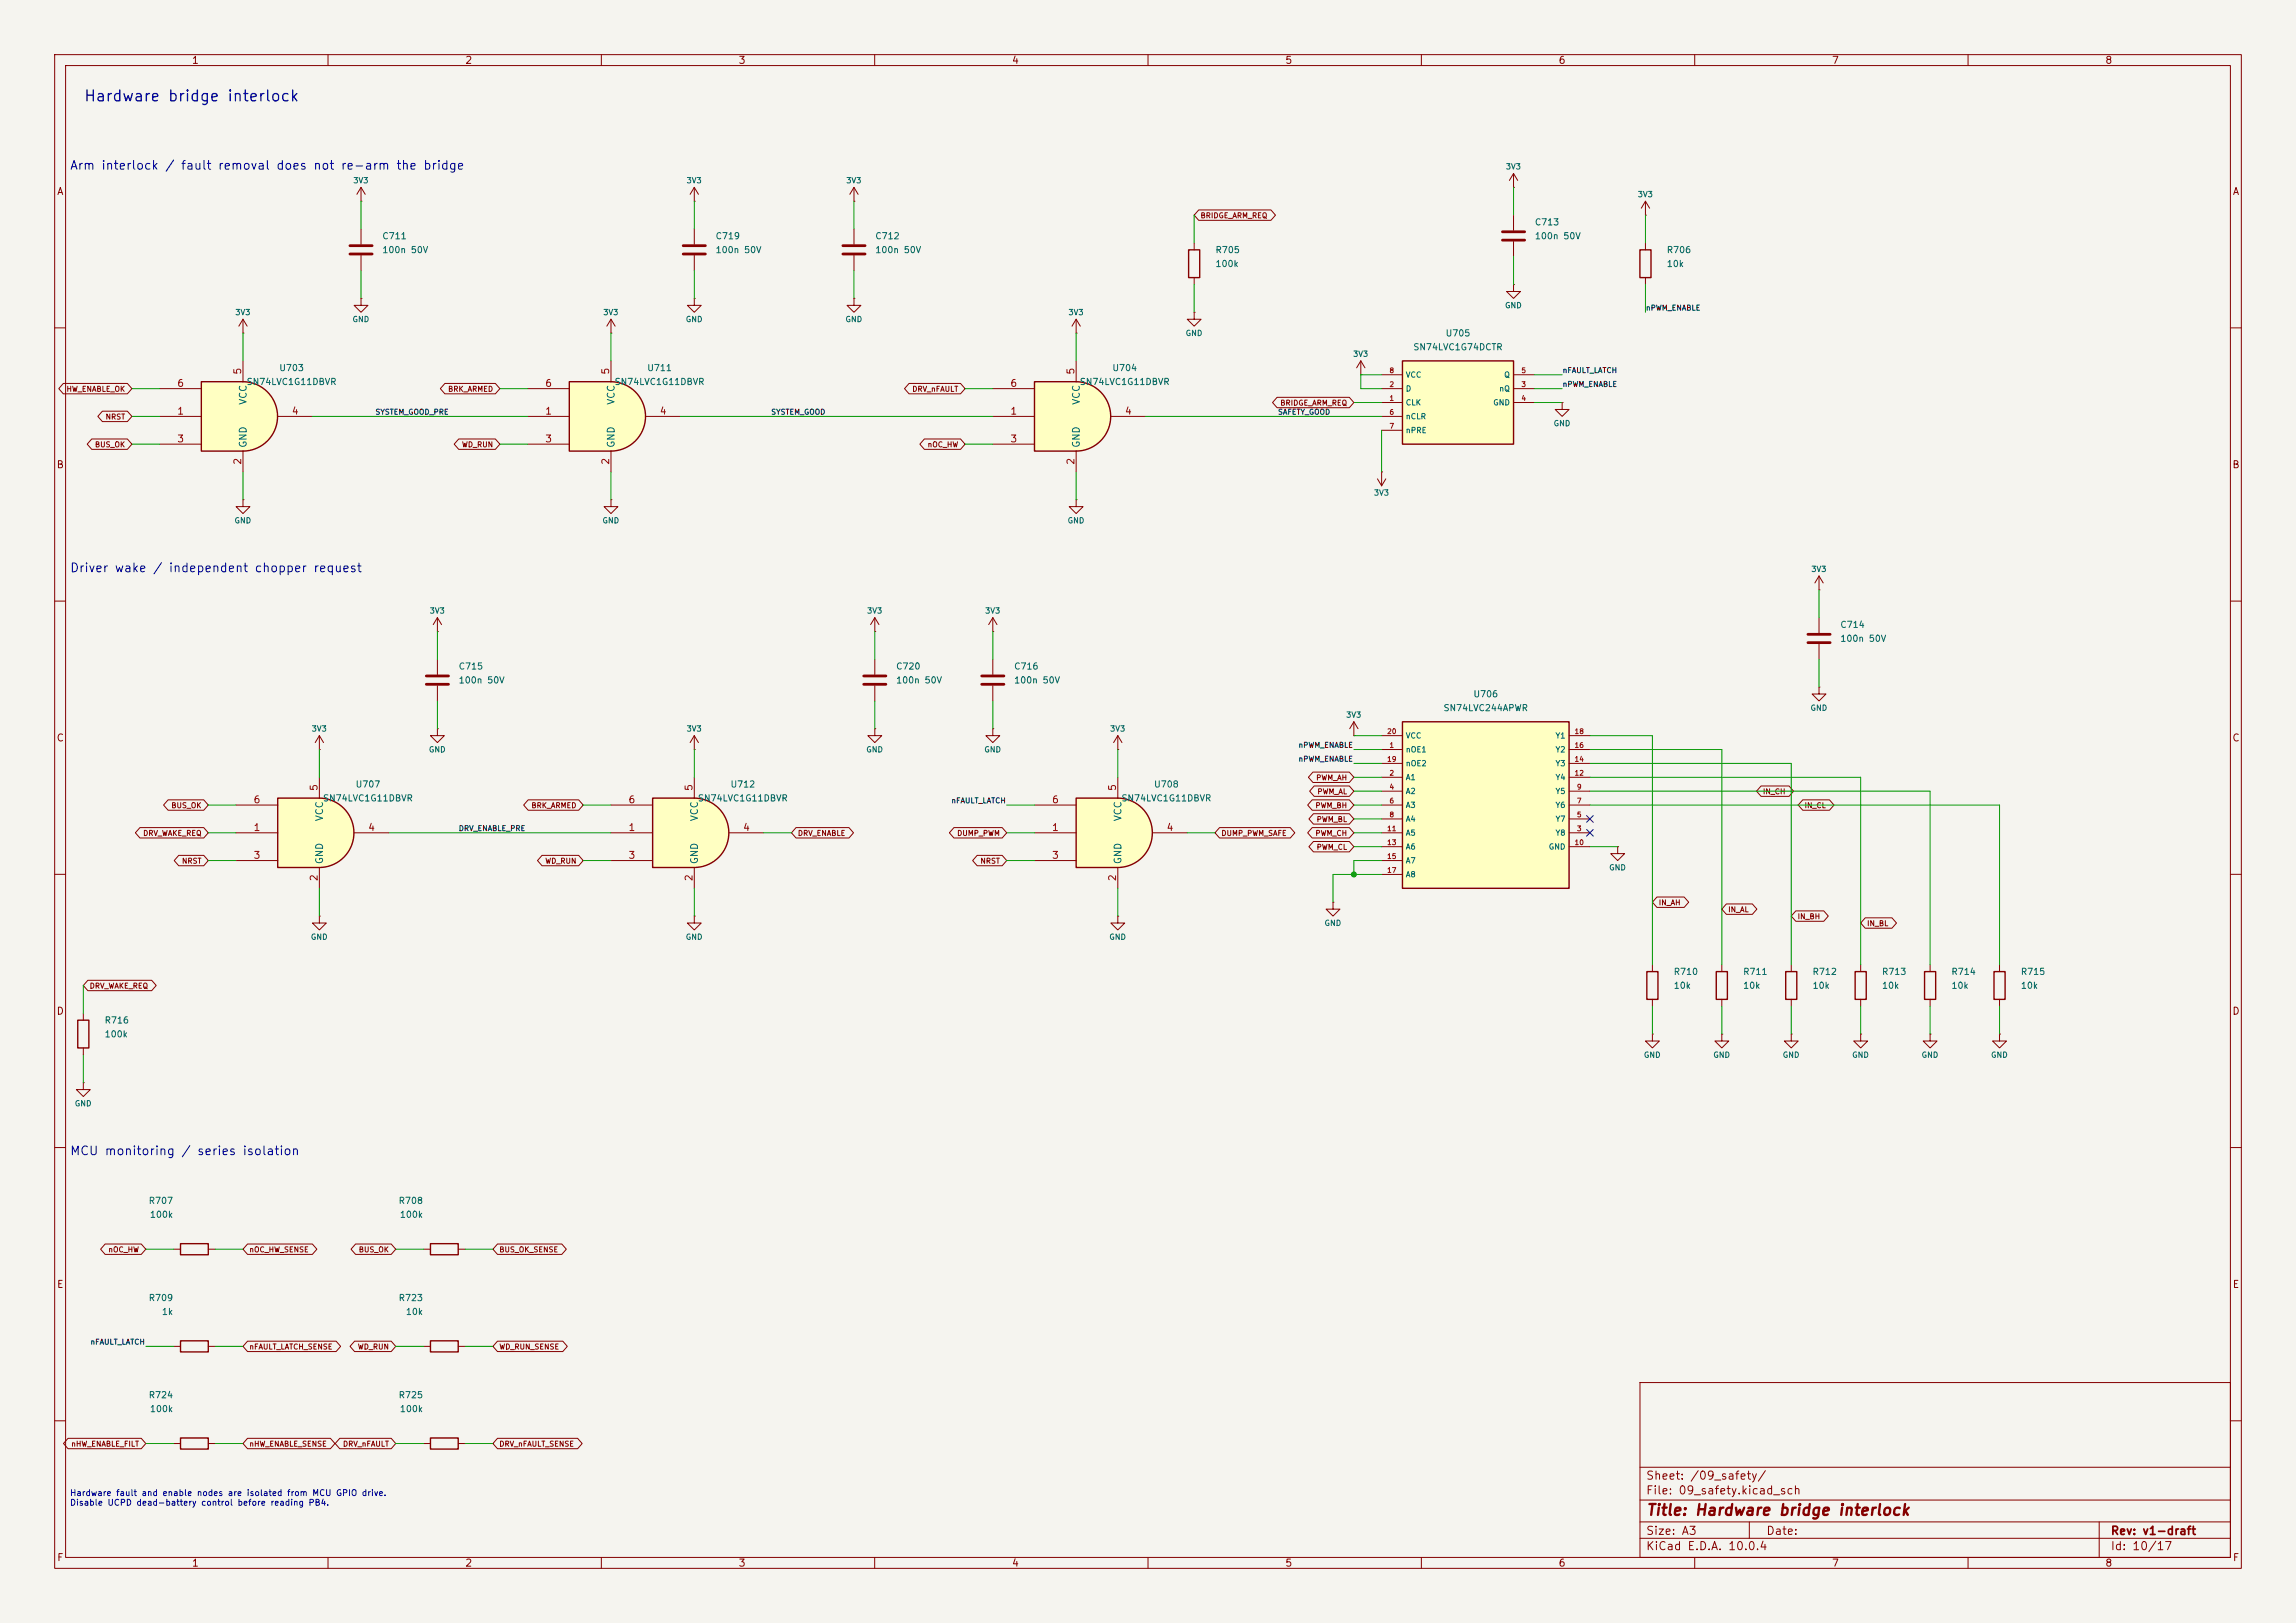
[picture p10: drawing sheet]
<svg xmlns="http://www.w3.org/2000/svg" width="420mm" height="297mm" viewBox="0 0 420 297" stroke-linecap="round" stroke-linejoin="round" font-family="sans-serif">
<defs><g id="words">
<text font-size="2" fill="#0000c2" x="15.2" y="19.1">Hardware bridge interlock</text>
<text font-size="2" fill="#840000" x="301" y="277.8">Title: Hardware bridge interlock</text>
<g font-size="1.6" fill="#0000c2">
<text x="12.7" y="31.5">Arm interlock / fault removal does not re-arm the bridge</text>
<text x="12.7" y="105.1">Driver wake / independent chopper request</text>
<text x="12.7" y="211.8">MCU monitoring / series isolation</text>
</g>
<g font-size="1.5" fill="#840000">
<text x="301" y="273.8">File: 09_safety.kicad_sch</text>
<text x="301" y="271.1">Sheet: /09_safety/</text>
<text x="301" y="281.2">Size: A3</text>
<text x="323" y="281.2">Date:</text>
<text x="386" y="281.2">Rev: v1-draft</text>
<text x="301" y="284">KiCad E.D.A. 10.0.4</text>
<text x="386" y="284">Id: 10/17</text>
</g>
<g font-size="1.3" fill="#840000">
<text x="35" y="12">1</text>
<text x="85" y="12">2</text>
<text x="135" y="12">3</text>
<text x="185" y="12">4</text>
<text x="235" y="12">5</text>
<text x="285" y="12">6</text>
<text x="335" y="12">7</text>
<text x="385" y="12">8</text>
<text x="10.3" y="36">A</text>
<text x="408.3" y="36">A</text>
<text x="10.3" y="86">B</text>
<text x="408.2" y="86">B</text>
<text x="10.3" y="136">C</text>
<text x="408.2" y="136">C</text>
<text x="10.3" y="186">D</text>
<text x="408.2" y="186">D</text>
<text x="10.3" y="236">E</text>
<text x="408.3" y="236">E</text>
<text x="10.3" y="286">F</text>
<text x="35" y="287">1</text>
<text x="85" y="287">2</text>
<text x="135" y="287">3</text>
<text x="185" y="287">4</text>
<text x="235" y="287">5</text>
<text x="285" y="287">6</text>
<text x="335" y="287">7</text>
<text x="385" y="287">8</text>
<text x="408.3" y="286">F</text>
</g>
<g font-size="1.3" fill="#a90000">
<text x="32.3" y="71.1">6</text>
<text x="44.4" y="68.7" transform="rotate(-90 44.4 68.7)">5</text>
<text x="99.6" y="71.1">6</text>
<text x="111.7" y="68.7" transform="rotate(-90 111.7 68.7)">5</text>
<text x="184.7" y="71.1">6</text>
<text x="196.8" y="68.7" transform="rotate(-90 196.8 68.7)">5</text>
<text x="32.3" y="76.2">1</text>
<text x="53.3" y="76.2">4</text>
<text x="99.6" y="76.2">1</text>
<text x="120.6" y="76.2">4</text>
<text x="184.7" y="76.2">1</text>
<text x="205.7" y="76.2">4</text>
<text x="32.3" y="81.3">3</text>
<text x="99.6" y="81.3">3</text>
<text x="184.7" y="81.3">3</text>
<text x="44.4" y="85.2" transform="rotate(-90 44.4 85.2)">2</text>
<text x="111.7" y="85.2" transform="rotate(-90 111.7 85.2)">2</text>
<text x="196.8" y="85.2" transform="rotate(-90 196.8 85.2)">2</text>
<text x="46.3" y="147.3">6</text>
<text x="58.4" y="144.9" transform="rotate(-90 58.4 144.9)">5</text>
<text x="114.9" y="147.3">6</text>
<text x="127" y="144.9" transform="rotate(-90 127 144.9)">5</text>
<text x="192.3" y="147.3">6</text>
<text x="204.4" y="144.9" transform="rotate(-90 204.4 144.9)">5</text>
<text x="46.3" y="152.4">1</text>
<text x="67.2" y="152.4">4</text>
<text x="114.9" y="152.4">1</text>
<text x="135.8" y="152.4">4</text>
<text x="192.3" y="152.4">1</text>
<text x="213.3" y="152.4">4</text>
<text x="46.3" y="157.5">3</text>
<text x="58.4" y="161.4" transform="rotate(-90 58.4 161.4)">2</text>
<text x="114.9" y="157.5">3</text>
<text x="127" y="161.4" transform="rotate(-90 127 161.4)">2</text>
<text x="192.3" y="157.5">3</text>
<text x="204.4" y="161.4" transform="rotate(-90 204.4 161.4)">2</text>
</g>
<g font-size="1.3" fill="#006464">
<text x="45.4" y="74.2" transform="rotate(-90 45.4 74.2)">VCC</text>
<text x="112.7" y="74.2" transform="rotate(-90 112.7 74.2)">VCC</text>
<text x="197.8" y="74.2" transform="rotate(-90 197.8 74.2)">VCC</text>
<text x="45.4" y="82" transform="rotate(-90 45.4 82)">GND</text>
<text x="112.7" y="82" transform="rotate(-90 112.7 82)">GND</text>
<text x="197.8" y="82" transform="rotate(-90 197.8 82)">GND</text>
<text x="59.4" y="150.4" transform="rotate(-90 59.4 150.4)">VCC</text>
<text x="128" y="150.4" transform="rotate(-90 128 150.4)">VCC</text>
<text x="205.4" y="150.4" transform="rotate(-90 205.4 150.4)">VCC</text>
<text x="59.4" y="158.2" transform="rotate(-90 59.4 158.2)">GND</text>
<text x="128" y="158.2" transform="rotate(-90 128 158.2)">GND</text>
<text x="205.4" y="158.2" transform="rotate(-90 205.4 158.2)">GND</text>
</g>
<g font-size="1.2" fill="#006464">
<text x="280.7" y="41.5">C713</text>
<text x="69.8" y="44.1">C711</text>
<text x="69.8" y="46.6">100n 50V</text>
<text x="130.8" y="44.1">C719</text>
<text x="130.8" y="46.6">100n 50V</text>
<text x="160" y="44.1">C712</text>
<text x="160" y="46.6">100n 50V</text>
<text x="222.2" y="46.6">R705</text>
<text x="280.7" y="44.1">100n 50V</text>
<text x="304.8" y="46.6">R706</text>
<text x="222.2" y="49.1">100k</text>
<text x="304.8" y="49.1">10k</text>
<text x="258.4" y="64.4">SN74LVC1G74DCTR</text>
<text x="264.3" y="61.8">U705</text>
<text x="45" y="70.7">SN74LVC1G11DBVR</text>
<text x="51" y="68.2">U703</text>
<text x="112.3" y="70.7">SN74LVC1G11DBVR</text>
<text x="118.3" y="68.2">U711</text>
<text x="197.4" y="70.7">SN74LVC1G11DBVR</text>
<text x="203.4" y="68.2">U704</text>
<text x="336.5" y="115.2">C714</text>
<text x="336.5" y="117.7">100n 50V</text>
<text x="83.8" y="122.8">C715</text>
<text x="83.8" y="125.3">100n 50V</text>
<text x="163.8" y="122.8">C720</text>
<text x="163.8" y="125.3">100n 50V</text>
<text x="185.4" y="122.8">C716</text>
<text x="185.4" y="125.3">100n 50V</text>
<text x="263.9" y="130.4">SN74LVC244APWR</text>
<text x="269.4" y="127.9">U706</text>
<text x="59" y="146.9">SN74LVC1G11DBVR</text>
<text x="65" y="144.4">U707</text>
<text x="127.6" y="146.9">SN74LVC1G11DBVR</text>
<text x="133.5" y="144.4">U712</text>
<text x="205" y="146.9">SN74LVC1G11DBVR</text>
<text x="211" y="144.4">U708</text>
<text x="306.1" y="178.7">R710</text>
<text x="318.8" y="178.7">R711</text>
<text x="331.5" y="178.7">R712</text>
<text x="344.2" y="178.7">R713</text>
<text x="356.9" y="178.7">R714</text>
<text x="369.6" y="178.7">R715</text>
<text x="306.1" y="181.2">10k</text>
<text x="318.8" y="181.2">10k</text>
<text x="331.5" y="181.2">10k</text>
<text x="344.2" y="181.2">10k</text>
<text x="356.9" y="181.2">10k</text>
<text x="369.6" y="181.2">10k</text>
<text x="19" y="187.6">R716</text>
<text x="19" y="190.1">100k</text>
<text x="27.1" y="220.6">R707</text>
<text x="72.8" y="220.6">R708</text>
<text x="27.3" y="223.1">100k</text>
<text x="73" y="223.1">100k</text>
<text x="27.1" y="238.4">R709</text>
<text x="72.8" y="238.4">R723</text>
<text x="29.5" y="240.9">1k</text>
<text x="74.1" y="240.9">10k</text>
<text x="27.1" y="256.1">R724</text>
<text x="72.8" y="256.1">R725</text>
<text x="27.3" y="258.7">100k</text>
<text x="73" y="258.7">100k</text>
</g>
<g font-size="1.1" fill="#0000c2">
<text x="12.7" y="274">Hardware fault and enable nodes are isolated from MCU GPIO drive.</text>
<text x="12.7" y="275.8">Disable UCPD dead-battery control before reading PB4.</text>
</g>
<g font-size="1" fill="#006464">
<text x="64.5" y="33.8">3V3</text>
<text x="125.5" y="33.8">3V3</text>
<text x="154.7" y="33.8">3V3</text>
<text x="275.4" y="31.2">3V3</text>
<text x="299.5" y="36.3">3V3</text>
<text x="42.9" y="57.9">3V3</text>
<text x="64.4" y="59.2">GND</text>
<text x="110.3" y="57.9">3V3</text>
<text x="125.3" y="59.2">GND</text>
<text x="154.6" y="59.2">GND</text>
<text x="195.3" y="57.9">3V3</text>
<text x="275.2" y="56.6">GND</text>
<text x="216.8" y="61.7">GND</text>
<text x="247.4" y="65.5">3V3</text>
<text x="257" y="71.9">D</text>
<text x="257" y="69.3">VCC</text>
<text x="274.1" y="71.9">nQ</text>
<text x="275" y="69.3">Q</text>
<text x="257" y="74.4">CLK</text>
<text x="257" y="77">nCLR</text>
<text x="273" y="74.4">GND</text>
<text x="257" y="79.5">nPRE</text>
<text x="284.1" y="78.2">GND</text>
<text x="251.2" y="90.9">3V3</text>
<text x="42.8" y="96">GND</text>
<text x="110.1" y="96">GND</text>
<text x="195.2" y="96">GND</text>
<text x="331.2" y="104.9">3V3</text>
<text x="78.5" y="112.5">3V3</text>
<text x="158.5" y="112.5">3V3</text>
<text x="180.1" y="112.5">3V3</text>
<text x="246.1" y="131.6">3V3</text>
<text x="331.1" y="130.3">GND</text>
<text x="56.9" y="134.1">3V3</text>
<text x="78.4" y="137.9">GND</text>
<text x="125.5" y="134.1">3V3</text>
<text x="158.4" y="137.9">GND</text>
<text x="180" y="137.9">GND</text>
<text x="203" y="134.1">3V3</text>
<text x="257" y="137.9">nOE1</text>
<text x="257" y="135.4">VCC</text>
<text x="284.4" y="137.9">Y2</text>
<text x="284.4" y="135.4">Y1</text>
<text x="257" y="143">A1</text>
<text x="257" y="140.5">nOE2</text>
<text x="284.4" y="143">Y4</text>
<text x="284.4" y="140.5">Y3</text>
<text x="257" y="145.5">A2</text>
<text x="257" y="148.1">A3</text>
<text x="284.4" y="148.1">Y6</text>
<text x="284.4" y="145.5">Y5</text>
<text x="257" y="150.6">A4</text>
<text x="257" y="153.2">A5</text>
<text x="257" y="155.7">A6</text>
<text x="283.2" y="155.7">GND</text>
<text x="284.4" y="153.2">Y8</text>
<text x="284.4" y="150.6">Y7</text>
<text x="257" y="158.2">A7</text>
<text x="257" y="160.8">A8</text>
<text x="294.3" y="159.5">GND</text>
<text x="56.8" y="172.2">GND</text>
<text x="125.3" y="172.2">GND</text>
<text x="202.8" y="172.2">GND</text>
<text x="242.2" y="169.7">GND</text>
<text x="300.6" y="193.8">GND</text>
<text x="313.3" y="193.8">GND</text>
<text x="326" y="193.8">GND</text>
<text x="338.7" y="193.8">GND</text>
<text x="351.4" y="193.8">GND</text>
<text x="364.1" y="193.8">GND</text>
<text x="13.6" y="202.7">GND</text>
</g>
<g font-size="1" fill="#840000">
<text x="219.5" y="40.2">BRIDGE_ARM_REQ</text>
<text x="12.1" y="71.9">HW_ENABLE_OK</text>
<text x="81.9" y="71.9">BRK_ARMED</text>
<text x="166.8" y="71.9">DRV_nFAULT</text>
<text x="19.2" y="77">NRST</text>
<text x="234.1" y="74.5">BRIDGE_ARM_REQ</text>
<text x="17.3" y="82.1">BUS_OK</text>
<text x="84.4" y="82.1">WD_RUN</text>
<text x="169.6" y="82.1">nOC_HW</text>
<text x="240.7" y="143">PWM_AH</text>
<text x="31.2" y="148.1">BUS_OK</text>
<text x="97.1" y="148.1">BRK_ARMED</text>
<text x="240.5" y="148.1">PWM_BH</text>
<text x="240.9" y="145.6">PWM_AL</text>
<text x="322.4" y="145.6">IN_CH</text>
<text x="330" y="148.1">IN_CL</text>
<text x="26.1" y="153.2">DRV_WAKE_REQ</text>
<text x="145.8" y="153.2">DRV_ENABLE</text>
<text x="175" y="153.2">DUMP_PWM</text>
<text x="223.3" y="153.2">DUMP_PWM_SAFE</text>
<text x="240.5" y="153.2">PWM_CH</text>
<text x="240.7" y="155.7">PWM_CL</text>
<text x="240.7" y="150.7">PWM_BL</text>
<text x="33.2" y="158.3">NRST</text>
<text x="99.6" y="158.3">WD_RUN</text>
<text x="179.2" y="158.3">NRST</text>
<text x="303.3" y="165.9">IN_AH</text>
<text x="316" y="167.2">IN_AL</text>
<text x="328.7" y="168.4">IN_BH</text>
<text x="341.4" y="169.7">IN_BL</text>
<text x="16.3" y="181.1">DRV_WAKE_REQ</text>
<text x="19.7" y="229.4">nOC_HW</text>
<text x="45.5" y="229.4">nOC_HW_SENSE</text>
<text x="65.5" y="229.4">BUS_OK</text>
<text x="91.2" y="229.4">BUS_OK_SENSE</text>
<text x="45.5" y="247.2">nFAULT_LATCH_SENSE</text>
<text x="65.4" y="247.2">WD_RUN</text>
<text x="91.2" y="247.2">WD_RUN_SENSE</text>
<text x="12.9" y="265">nHW_ENABLE_FILT</text>
<text x="45.5" y="265">nHW_ENABLE_SENSE</text>
<text x="62.6" y="265">DRV_nFAULT</text>
<text x="91.2" y="265">DRV_nFAULT_SENSE</text>
</g>
<g font-size="1" fill="#0f0f0f">
<text x="301" y="57.1">nPWM_ENABLE</text>
<text x="285.8" y="68.5">nFAULT_LATCH</text>
<text x="285.8" y="71">nPWM_ENABLE</text>
<text x="68.6" y="76.1">SYSTEM_GOOD_PRE</text>
<text x="141" y="76.1">SYSTEM_GOOD</text>
<text x="233.7" y="76.1">SAFETY_GOOD</text>
<text x="237.4" y="137.1">nPWM_ENABLE</text>
<text x="237.4" y="139.6">nPWM_ENABLE</text>
<text x="173.9" y="147.2">nFAULT_LATCH</text>
<text x="83.8" y="152.3">DRV_ENABLE_PRE</text>
<text x="16.5" y="246.3">nFAULT_LATCH</text>
</g>
<g font-size=".9" fill="#a90000">
<text x="254.1" y="71">2</text>
<text x="254.1" y="68.5">8</text>
<text x="278.2" y="71">3</text>
<text x="278.2" y="68.5">5</text>
<text x="254.1" y="73.6">1</text>
<text x="254.1" y="76.1">6</text>
<text x="278.2" y="73.6">4</text>
<text x="254.1" y="78.6">7</text>
<text x="253.6" y="134.5">20</text>
<text x="254.1" y="137.1">1</text>
<text x="287.9" y="137.1">16</text>
<text x="287.9" y="134.5">18</text>
<text x="253.6" y="139.6">19</text>
<text x="254.1" y="142.1">2</text>
<text x="287.9" y="142.1">12</text>
<text x="287.9" y="139.6">14</text>
<text x="254.1" y="144.7">4</text>
<text x="254.1" y="147.2">6</text>
<text x="254.1" y="149.8">8</text>
<text x="288.4" y="149.8">5</text>
<text x="288.4" y="147.2">7</text>
<text x="288.4" y="144.7">9</text>
<text x="253.6" y="152.3">11</text>
<text x="253.6" y="154.8">13</text>
<text x="287.9" y="154.8">10</text>
<text x="288.4" y="152.3">3</text>
<text x="253.6" y="157.4">15</text>
<text x="253.6" y="159.9">17</text>
</g>
</g></defs>
<path d="M0 0h420v297h-420z" fill="#f5f4ef" stroke="#f5f4ef" stroke-width=".18"/>
<g fill="none" stroke="#840000" stroke-width=".18">
<path d="M10 10h400v277h-400zM12 12h396v273h-396zM60 10v2M110 10v2M160 10v2M210 10v2M260 10v2M310 10v2M360 10v2M301 44.5v1.2M301 50.8v1.3M10 60h2"/>
<path d="M408 60h2M10 110h2M408 110h2M10 160h2M408 160h2M302.3 189.2v1.3h1.2l-1.2 1.3-1.3-1.3h1.3M302.3 189.2h.1M10 210h2M408 210h2M300 253h108v32h-108zM10 260h2M300 278.5h108"/>
<path d="M300 274.5h108M300 268.5h108M320 278.5v3M384 278.5v6.5M408 260h2M60 285v2M110 285v2M160 285v2M210 285v2M260 285v2M300 281.5h108M310 285v2"/>
<path d="M360 285v2"/>
</g>
<path d="M300 45.7h2v5.1h-2z" fill="none" stroke="#840000" stroke-width=".25"/>
<path d="M204.5 146.1a6.4 6.4 0 0 1 6.3 6.3 6.4 6.4 0 0 1-6.3 6.4z" fill="#ffffc2" stroke="#ffffc2" stroke-width=".18"/>
<path d="M196.8 146.1h7.7v12.7h-7.7z" fill="#ffffc2"/>
<path d="M196.8 146.1h7.7a6.4 6.4 0 0 1 6.3 6.3 6.4 6.4 0 0 1-6.3 6.4h-7.7zM33 227.6h5.1v2h-5.1zM78.7 227.6h5.1v2h-5.1zM78.7 245.4h5.1v2h-5.1zM33 263.1h5.1v2.1h-5.1z" fill="none" stroke="#840000" stroke-width=".25"/>
<g fill="none" stroke="#840000" stroke-width=".18">
<path d="M301 39.4h.1M301 36.8l-.8 1.3M301 36.8l.8 1.3M301 36.8v2.6M285.7 73.7v1.2h1.3l-1.3 1.3-1.2-1.3h1.2M285.7 73.7h.1M160 115.6h.1M160 113l-.7 1.3M160 113l.8 1.3M160 113v2.6M160 133.4v1.2h1.3l-1.3 1.3-1.3-1.3h1.3M160 133.4h.1"/>
<path d="M160 120.7v2.7M160 125.5v2.8M204.5 137.2h.1M204.5 134.6v2.6M204.5 134.6l-.8 1.3M204.5 134.6l.7 1.3M189.2 152.4h7.6M189.2 157.5h7.6M189.2 147.3h7.6M204.5 142.2v3.9M204.5 158.8v3.8M210.8 152.4h6.4"/>
<path d="M204.5 167.6v1.3h1.2l-1.2 1.3-1.3-1.3h1.3M204.5 167.6h.1M340.4 189.2v1.3h1.2l-1.2 1.3-1.3-1.3h1.3M340.4 189.2h.1M31.7 228.6h1.3M38.1 228.6h1.3M77.5 228.6h1.2M83.8 228.6h1.3M77.5 246.4h1.2M83.8 246.4h1.3M31.7 264.2h1.3M38.1 264.2h1.3"/>
</g>
<path d="M158 123.7h4.1M158 125.2h4.1" fill="none" stroke="#840000" stroke-width=".51"/>
<path d="M256.5 66h20.4v15.3h-20.4z" fill="#ffffc2"/>
<path d="M217.4 45.7h2.1v5.1h-2.1zM256.5 66h20.4v15.3h-20.4zM339.3 177.8h2.1v5.1h-2.1zM33 245.4h5.1v2h-5.1zM78.7 263.1h5.1v2.1h-5.1z" fill="none" stroke="#840000" stroke-width=".25"/>
<g fill="none" stroke="#840000" stroke-width=".18">
<path d="M276.9 34.3h.1M276.9 31.8l-.8 1.2M276.9 31.8l.7 1.2M276.9 31.8v2.5M276.9 39.4v2.8M218.4 57.2v1.2h1.3l-1.3 1.3-1.2-1.3h1.2M218.4 57.2h.1M218.4 44.5v1.2M218.4 50.8v1.3M276.9 52.1v1.2h1.2l-1.2 1.3-1.3-1.3h1.3M276.9 52.1h.1M276.9 44.2v2.8"/>
<path d="M248.9 68.6h.1M248.9 66l-.7 1.3M248.9 66l.8 1.3M248.9 66v2.6M252.7 73.7h3.8M252.7 71.1h3.8M252.7 68.6h3.8M252.7 76.2h3.8M252.7 78.7h3.8M276.9 73.7h3.8M276.9 71.1h3.8M276.9 68.6h3.8"/>
<path d="M196.8 91.4v1.3h1.3l-1.3 1.3-1.2-1.3h1.2M196.8 91.4h.1M252 87.6l.7 1.3M252.7 86.4h.1M252.7 86.4v2.5M253.5 87.6l-.8 1.3M181.6 115.6h.1M181.6 113l-.8 1.3M181.6 113l.8 1.3M181.6 113v2.6M332.7 113v2.8M332.7 117.9v2.8"/>
<path d="M181.6 133.4v1.2h1.3l-1.3 1.3-1.3-1.3h1.3M181.6 133.4h.1M181.6 120.7v2.7M181.6 125.5v2.8M332.7 125.7v1.3h1.3l-1.3 1.3-1.2-1.3h1.2M332.7 125.7h.1M340.4 176.5v1.3M15.2 198.1v1.3h1.3l-1.3 1.3-1.2-1.3h1.2M15.2 198.1h.1M340.4 182.9v1.3M353.1 189.2v1.3h1.2l-1.2 1.3-1.3-1.3h1.3M353.1 189.2h.1"/>
<path d="M31.7 246.4h1.3M38.1 246.4h1.3M77.5 264.2h1.2M83.8 264.2h1.3"/>
</g>
<path d="M274.8 42.4h4.1M274.8 43.9h4.1M330.7 116.1h4.1M330.7 117.6h4.1M179.6 123.7h4M179.6 125.2h4" fill="none" stroke="#840000" stroke-width=".51"/>
<path d="M196.8 69.9a6.4 6.4 0 0 1 6.4 6.3 6.4 6.4 0 0 1-6.4 6.4z" fill="#ffffc2" stroke="#ffffc2" stroke-width=".18"/>
<path d="M189.2 69.9h7.6v12.7h-7.6z" fill="#ffffc2"/>
<path d="M189.2 69.9h7.6a6.4 6.4 0 0 1 6.4 6.3 6.4 6.4 0 0 1-6.4 6.4h-7.6zM14.2 186.7h2.1v5.1h-2.1z" fill="none" stroke="#840000" stroke-width=".25"/>
<g fill="none" stroke="#840000" stroke-width=".18">
<path d="M196.8 58.4v2.6M196.8 58.4l-.7 1.3M196.8 58.4l.8 1.3M181.6 76.2h7.6M181.6 71.1h7.6M196.8 61h.1M196.8 66v3.9M203.2 76.2h6.3M181.6 81.3h7.6M196.8 82.6v3.8M332.7 108h.1M332.7 105.4l-.7 1.3"/>
<path d="M332.7 105.4l.8 1.3M332.7 105.4v2.6M58.4 137.2h.1M58.4 134.6l-.7 1.3M58.4 134.6l.8 1.3M58.4 134.6v2.6M15.2 185.4v1.3M15.2 191.8v1.2"/>
</g>
<path d="M58.4 146.1a6.4 6.4 0 0 1 6.3 6.3 6.4 6.4 0 0 1-6.3 6.4z" fill="#ffffc2" stroke="#ffffc2" stroke-width=".18"/>
<path d="M50.8 146.1h7.6v12.7h-7.6z" fill="#ffffc2"/>
<path d="M50.8 146.1h7.6a6.4 6.4 0 0 1 6.3 6.3 6.4 6.4 0 0 1-6.3 6.4h-7.6z" fill="none" stroke="#840000" stroke-width=".25"/>
<g fill="none" stroke="#840000" stroke-width=".18">
<path d="M127 137.2h.1M127 134.6l-.8 1.3M127 134.6l.8 1.3M127 134.6v2.6M43.2 152.4h7.6M43.2 157.5h7.6M43.2 147.3h7.6M58.4 142.2v3.9M58.4 158.8v3.8M64.8 152.4h6.3M58.4 167.6v1.3h1.3l-1.3 1.3-1.3-1.3h1.3M58.4 167.6h.1"/>
<path d="M127 167.6v1.3h1.3l-1.3 1.3-1.3-1.3h1.3M127 167.6h.1"/>
</g>
<path d="M127 146.1a6.4 6.4 0 0 1 6.3 6.3 6.4 6.4 0 0 1-6.3 6.4z" fill="#ffffc2" stroke="#ffffc2" stroke-width=".18"/>
<path d="M119.4 146.1h7.6v12.7h-7.6z" fill="#ffffc2"/>
<path d="M119.4 146.1h7.6a6.4 6.4 0 0 1 6.3 6.3 6.4 6.4 0 0 1-6.3 6.4h-7.6zM313.9 177.8h2.1v5.1h-2.1zM326.6 177.8h2.1v5.1h-2.1z" fill="none" stroke="#840000" stroke-width=".25"/>
<g fill="none" stroke="#840000" stroke-width=".18">
<path d="M127 36.8h.1M127 34.3v2.5M127 34.3l-.8 1.3M127 34.3l.8 1.3M156.2 36.8h.1M156.2 34.3v2.5M156.2 34.3l-.8 1.3M156.2 34.3l.8 1.3M111.8 58.4l-.8 1.3M111.8 58.4l.7 1.3M111.8 58.4v2.6M127 54.6v1.3h1.3l-1.3 1.3-1.3-1.3h1.3"/>
<path d="M127 54.6h.1M127 41.9v2.8M127 46.7v2.8M156.2 54.6v1.3h1.3l-1.3 1.3-1.3-1.3h1.3M156.2 54.6h.1M156.2 41.9v2.8M156.2 46.7v2.8M111.8 61h.1M111.8 91.4v1.3h1.2l-1.2 1.3-1.3-1.3h1.3M111.8 91.4h.1M80 115.6h.1M80 113l-.8 1.3"/>
<path d="M80 113l.8 1.3M80 113v2.6M80 120.7v2.7M80 125.5v2.8M247.6 134.6h.1M247.6 132.1l-.7 1.3M247.6 132.1l.8 1.3M247.6 132.1v2.5M111.8 152.4h7.6M111.8 157.5h7.6M111.8 147.3h7.6M127 142.2v3.9"/>
<path d="M127 158.8v3.8M133.3 152.4h6.4M315 176.5v1.3M327.7 176.5v1.3M315 189.2v1.3h1.2l-1.2 1.3-1.3-1.3h1.3M315 189.2h.1M315 182.9v1.3M327.7 189.2v1.3h1.2l-1.2 1.3-1.3-1.3h1.3M327.7 189.2h.1M327.7 182.9v1.3"/>
</g>
<path d="M125 45h4M125 46.5h4M154.2 45h4M154.2 46.5h4M78 123.7h4M78 125.2h4" fill="none" stroke="#840000" stroke-width=".51"/>
<path d="M111.8 69.9a6.4 6.4 0 0 1 6.3 6.3 6.4 6.4 0 0 1-6.3 6.4z" fill="#ffffc2" stroke="#ffffc2" stroke-width=".18"/>
<path d="M104.1 69.9h7.7v12.7h-7.7z" fill="#ffffc2"/>
<path d="M104.1 69.9h7.7a6.4 6.4 0 0 1 6.3 6.3 6.4 6.4 0 0 1-6.3 6.4h-7.7z" fill="none" stroke="#840000" stroke-width=".25"/>
<g fill="none" stroke="#840000" stroke-width=".18">
<path d="M66 36.8h.1M66 34.3l-.7 1.3M66 34.3l.8 1.3M66 34.3v2.5M44.4 58.4l-.7 1.3M44.4 58.4l.8 1.3M44.4 58.4v2.6M66 54.6v1.3h1.3l-1.3 1.3-1.2-1.3h1.2M66 54.6h.1M66 41.9v2.8M66 46.7v2.8M44.4 61h.1"/>
<path d="M96.5 76.2h7.6M96.5 71.1h7.6M111.8 66v3.9M118.1 76.2h6.4M96.5 81.3h7.6M111.8 82.6v3.8M243.8 165.1v1.3h1.3l-1.3 1.2-1.2-1.2h1.2M243.8 165.1h.1M365.8 189.2v1.3h1.2l-1.2 1.3-1.3-1.3h1.3M365.8 189.2h.1"/>
</g>
<path d="M64 45h4.1M64 46.5h4.1" fill="none" stroke="#840000" stroke-width=".51"/>
<path d="M256.5 132.1h30.5v30.5h-30.5z" fill="#ffffc2"/>
<path d="M256.5 132.1h30.5v30.5h-30.5zM352 177.8h2.1v5.1h-2.1z" fill="none" stroke="#840000" stroke-width=".25"/>
<g fill="none" stroke="#840000" stroke-width=".18">
<path d="M252.7 137.2h3.8M252.7 139.7h3.8M252.7 134.6h3.8M287 137.2h3.8M287 139.7h3.8M287 134.6h3.8M252.7 142.2h3.8M252.7 152.4h3.8M252.7 144.8h3.8M252.7 149.9h3.8M252.7 147.3h3.8M252.7 154.9h3.8"/>
<path d="M252.7 157.5h3.8M287 142.2h3.8M287 152.4h3.8M287 144.8h3.8M287 149.9h3.8M287 147.3h3.8M287 154.9h3.8M252.7 160h3.8M353.1 176.5v1.3M353.1 182.9v1.3"/>
</g>
<path d="M44.4 69.9a6.4 6.4 0 0 1 6.4 6.3 6.4 6.4 0 0 1-6.4 6.4z" fill="#ffffc2" stroke="#ffffc2" stroke-width=".18"/>
<path d="M36.8 69.9h7.6v12.7h-7.6z" fill="#ffffc2"/>
<path d="M36.8 69.9h7.6a6.4 6.4 0 0 1 6.4 6.3 6.4 6.4 0 0 1-6.4 6.4h-7.6zM301.2 177.8h2.1v5.1h-2.1zM364.7 177.8h2.1v5.1h-2.1z" fill="none" stroke="#840000" stroke-width=".25"/>
<g fill="none" stroke="#840000" stroke-width=".18">
<path d="M219.3 38.4h13.2l.8 1-.8 .9h-13.2l-.9-.9zM11.6 70.2h11.7l.8 .9-.8 1h-11.7l-.9-1zM18.7 75.2h4.6l.8 1-.8 1h-4.6l-.8-1zM29.2 76.2h7.6M29.2 71.1h7.6M44.4 66v3.9M50.8 76.2h6.3M81.4 70.2h9.2l.8 .9-.8 1h-9.2l-.9-1zM166.3 70.2h9.4l.8 .9-.8 1h-9.4l-.8-1zM233.6 72.7h13.2l.8 1-.8 .9h-13.2l-.8-.9zM16.8 80.3h6.5l.8 1-.8 .9h-6.5l-.8-.9zM29.2 81.3h7.6"/>
<path d="M44.4 91.4v1.3h1.3l-1.3 1.3-1.2-1.3h1.2M44.4 91.4h.1M44.4 82.6v3.8M83.9 80.3h6.7l.8 1-.8 .9h-6.7l-.8-.9zM169.1 80.3h6.6l.8 1-.8 .9h-6.6l-.8-.9zM80 133.4v1.2h1.3l-1.3 1.3-1.3-1.3h1.3M80 133.4h.1M25.6 151.4h11.7l.8 1-.8 1h-11.7l-.8-1zM30.8 146.4h6.5l.8 .9-.8 1h-6.5l-.9-1zM32.7 156.5h4.6l.8 1-.8 .9h-4.6l-.8-.9zM96.6 146.4h9.2l.9 .9-.9 1h-9.2l-.8-1zM99.2 156.5h6.6l.9 1-.9 .9h-6.6l-.9-.9z"/>
<path d="M145.6 151.4h9.7l.8 1-.8 1h-9.7l-.8-1zM174.5 151.4h8.8l.8 1-.8 1h-8.8l-.8-1zM178.7 156.5h4.6l.8 1-.8 .9h-4.6l-.8-.9zM223.1 151.4h12.9l.9 1-.9 1h-12.9l-.9-1zM240 151.4h6.8l.8 1-.8 1h-6.8l-.8-1zM240 146.4h6.8l.8 .9-.8 1h-6.8l-.8-1zM240.2 141.3h6.6l.8 .9-.8 1h-6.6l-.9-1zM240.3 154h6.5l.8 .9-.8 1h-6.5l-.9-1zM240.3 148.9h6.5l.8 1-.8 .9h-6.5l-.9-.9zM240.4 143.8h6.4l.8 1-.8 .9h-6.4l-.8-.9zM295.9 154.9v1.3h1.3l-1.3 1.3-1.3-1.3h1.3M295.9 154.9h.1"/>
<path d="M322.1 143.8h5.2l.8 1-.8 .9h-5.2l-.8-.9zM329.8 146.4h4.8l.9 .9-.9 1h-4.8l-.9-1zM16.1 179.4h11.6l.9 .9-.9 1h-11.6l-.9-1zM302.3 176.5v1.3M303.1 164.1h5l.8 1-.8 1h-5l-.8-1zM315.8 165.4h4.7l.9 1-.9 .9h-4.7l-.8-.9zM328.5 166.7h5.1l.8 .9-.8 1h-5.1l-.8-1zM341.2 168h4.9l.8 .9-.8 1h-4.9l-.8-1zM365.8 176.5v1.3M302.3 182.9v1.3M365.8 182.9v1.3M19.2 227.6h6.6l.9 1-.9 1h-6.6l-.8-1z"/>
<path d="M45.3 227.6h11.8l.9 1-.9 1h-11.8l-.9-1zM65 227.6h6.6l.8 1-.8 1h-6.6l-.8-1zM91 227.6h11.8l.8 1-.8 1h-11.8l-.8-1zM45.3 245.4h16.2l.8 1-.8 .9h-16.2l-.9-.9zM64.9 245.4h6.7l.8 1-.8 .9h-6.7l-.9-.9zM91 245.4h11.9l.9 1-.9 .9h-11.9l-.8-.9zM12.4 263.2h13.4l.9 1-.9 .9h-13.4l-.8-.9zM45.3 263.2h15.1l.9 1-.9 .9h-15.1l-.9-.9zM62.1 263.2h9.5l.8 1-.8 .9h-9.5l-.8-.9zM91 263.2h14.7l.8 1-.8 .9h-14.7l-.8-.9z"/>
</g>
<g fill="none" stroke="#009600" stroke-width=".18">
<path d="M66 36.8v5.1M127 36.8v5.1M156.2 36.8v5.1M218.4 39.4v5.1M276.9 34.3v5.1M301 39.4v5.1M66 49.5v5.1M127 49.5v5.1M156.2 49.5v5.1M218.4 52.1v5.1M276.9 47v5.1M301 52.1v5.1"/>
<path d="M24.1 76.2h5.1M24.1 71.1h5.1M44.4 61v5M57.1 76.2h39.4M91.4 71.1h5.1M111.8 61v5M124.5 76.2h57.1M176.5 71.1h5.1M196.8 61v5M209.5 76.2h43.2M247.6 73.7h5.1M252.7 78.7v7.7"/>
<path d="M252.7 68.6h-3.8v2.5h3.8M280.7 73.7h5M280.7 68.6h5M280.7 71.1h5M24.1 81.3h5.1M44.4 86.4v5M91.4 81.3h5.1M111.8 86.4v5M176.5 81.3h5.1M196.8 86.4v5M80 115.6v5.1M160 115.6v5.1"/>
<path d="M181.6 115.6v5.1M332.7 108v5M58.4 137.2v5M80 128.3v5.1M127 137.2v5M160 128.3v5.1M181.6 128.3v5.1M204.5 137.2v5M247.6 134.6h5.1M247.6 139.7h5.1M247.6 137.2h5.1M290.8 134.6h11.5v41.9"/>
<path d="M290.8 139.7h36.9v36.8M290.8 137.2h24.2v39.3M332.7 120.7v5M38.1 152.4h5.1M38.1 147.3h5.1M38.1 157.5h5.1M71.1 152.4h40.7M106.7 147.3h5.1M106.7 157.5h5.1M139.7 152.4h5.1M184.1 152.4h5.1M184.1 147.3h5.1"/>
<path d="M184.1 157.5h5.1M217.2 152.4h5M247.6 152.4h5.1M247.6 147.3h5.1M247.6 144.8h5.1M247.6 142.2h5.1M247.6 154.9h5.1M247.6 149.9h5.1M252.7 157.5h-5.1v2.5M290.8 147.3h75v29.2M290.8 142.2h49.6v34.3M290.8 144.8h62.3v31.7"/>
<path d="M290.8 154.9h5.1M58.4 162.6v5M127 162.6v5M204.5 162.6v5M252.7 160h-8.9v5.1M15.2 180.3v5.1M15.2 193v5.1M302.3 184.2v5M315 184.2v5M327.7 184.2v5M340.4 184.2v5M353.1 184.2v5"/>
<path d="M365.8 184.2v5M26.7 228.6h5M39.4 228.6h5M72.4 228.6h5.1M85.1 228.6h5.1M26.7 246.4h5M39.4 246.4h5M72.4 246.4h5.1M85.1 246.4h5.1M26.7 264.2h5M39.4 264.2h5M72.4 264.2h5.1"/>
<path d="M85.1 264.2h5.1"/>
</g>
<path d="M290.2 151.8l1.2 1.2M290.2 149.3l1.2 1.2M291.4 151.8l-1.2 1.2M291.4 149.3l-1.2 1.2" fill="none" stroke="#000084" stroke-width=".18"/>
<circle cx="247.6" cy="160" r=".46" fill="#009600" stroke="#009600" stroke-width=".18"/>
<use href="#words"/>
</svg>
